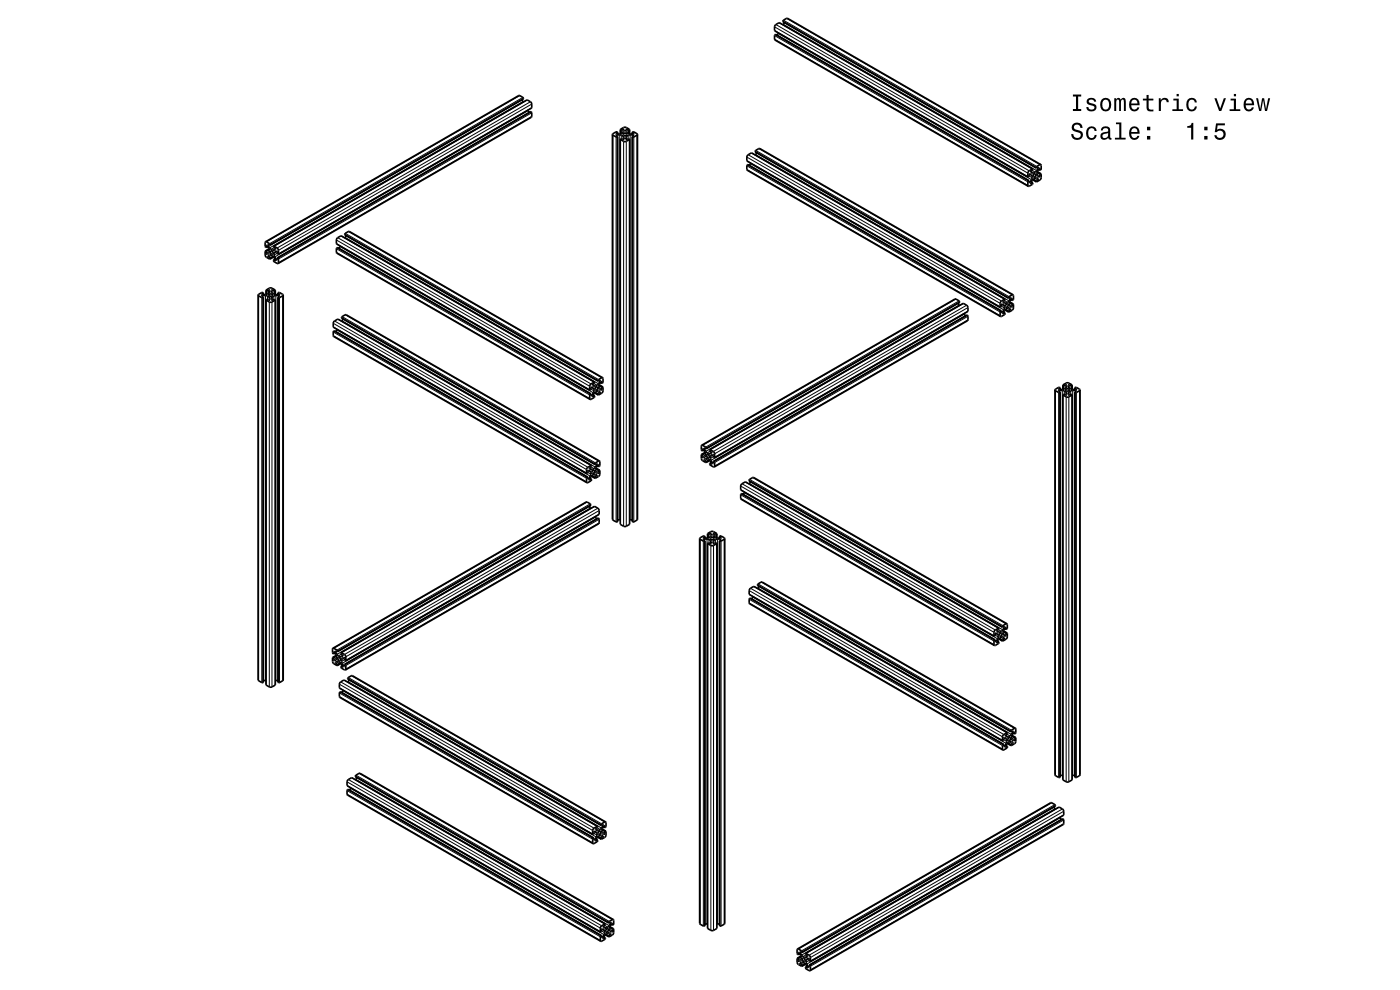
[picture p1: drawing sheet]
<svg xmlns="http://www.w3.org/2000/svg" width="297mm" height="210mm" viewBox="0 0 297 210" stroke-linecap="round" stroke-linejoin="round" font-family="sans-serif">
<g fill="none" stroke="#000" stroke-width=".21">
<path d="M164.3 7.5l53.8 31.1M164.3 6.5l53.8 31M164.3 5.7l53.8 31M164.3 8.3l53.8 31M164.4 7.3l53.8 31.1M164.5 7.3l53.8 31M164.6 5.2l53.7 31M165.1 7.1l53.7 31M165.3 4.8l53.7 31M166.1 4.6l53.7 31M166.1 4.5l53.7 31M166.2 5.2l53.7 31"/>
<path d="M166.2 4.3l53.7 31M166.9 3.9l53.7 31M110.3 20.3l-53.8 31M110.9 20.7l-53.7 31M110.9 21.6l-53.7 31M111 21l-53.7 31M111 20.9l-53.7 31M111.9 21.2l-53.8 31M112 23.5l-53.7 31M112.5 21.6l-53.7 31M112.6 23.7l-53.7 31M112.7 23.7l-53.7 31.1"/>
<path d="M112.8 24.7l-53.7 31M112.8 23.9l-53.7 31M112.8 22.8l-53.7 31.1M112.8 22.1l-53.7 31M130 28.7v81.6M130.7 29.1v81.6M130.7 28.2v.2M130.8 28.6v.3M130.9 29.1v81.6M131 28.1v.3M131 29v81.7M131.5 28.6v81.7"/>
<path d="M131.6 27.6v.8M131.6 29.6v81.7M131.7 27.6v.8M131.8 27.6v.8M131.9 28.7v.8M132.1 27.4v.8M132.2 28.9v.7M132.3 30v81.6M132.9 30v81.6M132.9 28.9v.7M133 27.4v.8M133.3 28.7v.8"/>
<path d="M133.3 27.6v.8M133.4 27.6v.8M133.5 27.6v.8M133.5 29.6v81.7M133.7 28.6v81.7M134.1 28.1v.3M134.1 29v81.7M134.2 29.1v81.6M134.3 28.6v.3M134.4 28.2v.2M134.5 29.1v81.6M135.1 28.7v81.6"/>
<path d="M158.4 35.2l53.8 31M158.4 34.1l53.8 31M158.4 33.3l53.8 31M158.4 35.9l53.8 31.1M158.5 35l53.8 31M158.6 34.9l53.8 31M158.7 32.8l53.8 31.1M159.2 34.7l53.7 31M159.4 32.4l53.7 31.1M160.2 32.2l53.7 31M160.2 32.1l53.7 31M160.3 32.8l53.7 31"/>
<path d="M160.3 31.9l53.8 31M161 31.5l53.7 31M218.3 38.5l.2 .2M218.3 37.3l.7 .4M218.3 37l.7 .3M218.7 38.9l.1 .1M218.7 36.4l.6 .3M218.8 38.6l.3 .2M219 36.2l.6 .3M219.1 38.1l.7 .4M219.2 38l.6 .4M219.2 38l.7 .3"/>
<path d="M219.5 37.8l.7 .3M220 37l.6 .3M220 36.6l.6 .4M220 36.5l.7 .4M220 36.4l.8 .5M220 35.5l.2 .2M220.3 35.9l.3 .2M220.5 35.7h.1M56.6 52.1h-.1M56.8 52.3l-.3 .2M57.1 51.9l-.2 .1M57.1 52.8l-.7 .5"/>
<path d="M57.1 52.9l-.6 .4M57.1 53l-.6 .4M57.1 53.4l-.6 .3M57.6 54.2l-.6 .3M57.9 54.3l-.6 .4M58 54.4l-.7 .4M58 54.5l-.7 .4M58.1 52.5l-.6 .4M58.3 55l-.2 .2M58.4 52.7l-.6 .4M58.5 55.3h-.1M58.8 53.4l-.6 .3"/>
<path d="M58.8 54.9l-.2 .1M58.8 53.7l-.6 .4M71.4 52.8l53.7 31M71.4 51.7l53.7 31M71.4 50.9l53.7 31M71.4 53.5l53.7 31M71.5 52.6l53.7 31M71.6 52.5l53.7 31M71.6 50.4l53.8 31M72.1 52.3l53.8 31M72.3 50l53.7 31.1M73.1 49.8l53.8 31"/>
<path d="M73.1 49.7l53.8 31M73.2 50.4l53.8 31M73.2 49.5l53.8 31M73.9 49.1l53.7 31M54.9 62.8v81.6M55.5 63.1v81.7M55.6 62.3v.2M55.7 62.7v.2M55.8 63.1v81.7M55.9 62.2v.3M55.9 63.1v81.6M56.3 62.7v81.6"/>
<path d="M56.5 61.6v.9M56.5 63.7v81.6M56.6 61.7v.8M56.7 61.7v.7M56.7 62.8v.7M57 61.5v.8M57.1 63v.7M57.1 64.1v81.6M57.7 64.1v81.6M57.8 63v.7M57.9 61.5v.8M58.1 62.8v.7"/>
<path d="M58.2 61.7v.7M58.3 61.7v.8M58.4 61.6v.9M58.4 63.7v81.6M58.5 62.7v81.6M59 62.2v.3M59 63.1v81.6M59.1 63.1v81.7M59.2 62.7v.2M59.3 62.3v.2M59.3 63.1v81.7M60 62.8v81.6"/>
<path d="M70.7 70.4l53.7 31M70.7 69.3l53.7 31.1M70.7 68.6l53.7 31M70.7 71.2l53.7 31M70.8 70.2l53.7 31.1M70.9 70.2l53.7 31M71 68.1l53.7 31M71.5 70l53.7 31M71.6 67.7l53.8 31M72.5 67.5l53.7 31M72.5 67.4l53.7 31M72.6 68.1l53.7 31"/>
<path d="M72.6 67.2l53.7 31M73.2 66.8l53.8 31M202.8 63.4l-53.7 31.1M203.5 63.8l-53.8 31M203.5 64.7l-53.8 31M203.6 64.1l-53.8 31.1M203.6 64l-53.8 31M204.4 64.4l-53.7 31M204.6 66.6l-53.8 31.1M205.1 64.7l-53.8 31.1M205.1 66.8l-53.7 31.1M205.2 66.9l-53.7 31"/>
<path d="M205.3 67.8l-53.7 31.1M205.3 67.1l-53.7 31M205.3 66l-53.7 31M205.3 65.2l-53.7 31.1M212.4 66.2l.2 .1M212.4 64.9l.7 .4M212.5 64.6l.6 .3M212.8 66.5l.1 .1M212.8 64l.6 .3M212.9 66.2l.3 .2M213.1 63.8l.6 .3M213.2 65.7l.7 .4"/>
<path d="M213.3 65.6l.6 .4M213.3 65.6l.7 .3M213.6 65.4l.7 .4M214.1 64.6l.6 .4M214.1 64.3l.6 .3M214.1 64.2l.7 .3M214.2 64.1l.7 .4M214.2 63.2l.2 .1M214.5 63.5l.2 .2M214.6 63.3l.1 .1M124.7 99.9l.6 .3M125.1 99.2l.6 .4"/>
<path d="M125.4 83.8l.2 .1M125.4 82.5l.6 .4M125.4 99l.6 .4M125.4 82.2l.6 .3M125.7 84.1l.1 .1M125.7 81.6l.7 .3M125.8 83.8l.3 .2M126 81.4l.7 .3M126.1 83.3l.8 .4M126.2 83.2l.7 .4M126.3 83.2l.6 .3M126.4 99.9l.6 .3"/>
<path d="M126.4 99.5l.6 .4M126.4 99.4l.6 .4M126.4 99.3l.7 .4M126.4 98.4l.2 .1M126.6 83l.6 .4M126.7 98.8l.3 .2M126.9 98.6h.1M127 82.2l.7 .4M127 81.8l.7 .4M127.1 81.8l.6 .3M127.1 81.7l.7 .4M127.1 80.8l.2 .1"/>
<path d="M127.4 81.1l.3 .2M127.6 80.9h.1M149.2 95.2l-.2 .1M149.3 95.5l-.3 .1M149.6 95.1l-.2 .1M149.6 96l-.7 .4M149.7 96.1l-.7 .4M149.7 96.2l-.7 .3M149.7 96.5l-.7 .4M150.1 97.3l-.6 .4M150.4 97.5l-.6 .4M150.5 97.6l-.7 .3"/>
<path d="M150.6 97.6l-.8 .5M150.7 95.7l-.7 .4M150.9 98.1l-.3 .2M151 95.9l-.6 .3M151 98.4l-.1 .1M151.3 96.5l-.6 .4M151.4 98.1l-.2 .1M151.4 96.9l-.7 .3M223.9 82.9v81.6M224.6 83.3v81.6M224.6 82.5v.1M224.7 82.8v.3"/>
<path d="M224.8 83.3v81.6M224.9 82.3v.3M224.9 83.2v81.7M225.4 82.8v81.7M225.5 81.8v.8M225.5 83.8v81.7M225.6 81.8v.8M225.7 81.8v.8M225.8 82.9v.8M226 81.6v.8M226.1 83.1v.7M226.2 84.2v81.6"/>
<path d="M226.7 84.2v81.6M226.8 83.1v.7M226.9 81.6v.8M227.1 82.9v.8M227.2 81.8v.8M227.3 81.8v.8M227.4 81.8v.8M227.4 83.8v81.7M227.6 82.8v81.7M228 82.3v.3M228 83.2v81.7M228.1 83.3v81.6"/>
<path d="M228.2 82.8v.3M228.3 82.5v.1M228.3 83.3v81.6M229 82.9v81.6M124.6 106.5l-53.8 31M124.7 101.4l.2 .1M124.7 100.2l.6 .4M125 101.8h.1M125.2 101.5l.2 .2M125.2 106.9l-53.7 31M125.2 107.8l-53.7 31M125.3 107.2l-53.7 31"/>
<path d="M125.3 107.1l-53.7 31M125.5 101l.7 .4M125.5 100.9l.7 .4M125.6 100.8l.6 .4M125.9 100.7l.6 .3M126.2 107.4l-53.8 31M126.3 109.7l-53.7 31M126.8 107.8l-53.7 31M126.9 109.9l-53.7 31M127 109.9l-53.7 31.1M127.1 110.9l-53.7 31M127.1 110.1l-53.7 31.1"/>
<path d="M127.1 109.1l-53.7 31M127.1 108.3l-53.7 31M148.5 114.4v81.7M149.2 114.8v81.6M149.2 114v.1M149.4 114.3v.3M149.4 114.8v81.6M149.5 113.8v.3M149.5 114.7v81.7M150 114.3v81.7M150.1 113.3v.8M150.1 115.3v81.7"/>
<path d="M150.2 113.3v.8M150.3 113.3v.8M150.4 114.4v.8M150.6 113.2v.7M150.7 114.6v.7M150.8 115.7v81.7M151.4 115.7v81.7M151.4 114.6v.7M151.6 113.2v.7M151.8 114.4v.8M151.9 113.3v.8M152 113.3v.8"/>
<path d="M152 115.3v81.7M152.2 114.3v81.7M152.6 113.8v.3M152.6 114.7v81.7M152.7 114.8v81.6M152.8 114.3v.3M152.9 114v.1M153 114.8v81.6M153.6 114.4v81.7M157.1 104.9l53.8 31.1M157.1 103.9l53.8 31M157.1 103.1l53.8 31"/>
<path d="M157.1 105.7l53.8 31M157.2 104.8l53.8 31M157.3 104.7l53.8 31M157.4 102.6l53.8 31M157.9 104.5l53.7 31M158.1 102.2l53.7 31.1M158.9 102l53.7 31M158.9 101.9l53.7 31M159 102.6l53.7 31M159 101.7l53.7 31M159.7 101.3l53.7 31M70.9 138.3h-.1"/>
<path d="M71.1 138.5l-.3 .2M71.4 138.1l-.2 .2M71.4 139l-.7 .5M71.4 139.1l-.6 .4M71.4 139.2l-.6 .4M71.4 139.6l-.6 .3M72.4 138.8l-.6 .3M72.7 139l-.6 .3M73.1 139.6l-.6 .3M73.1 139.9l-.6 .4M158.9 127.1l53.8 31M158.9 126l53.8 31.1"/>
<path d="M158.9 125.3l53.8 31M158.9 127.9l53.8 31M159 126.9l53.8 31M159.1 126.9l53.8 31M159.2 124.8l53.8 31M159.7 126.7l53.7 31M159.9 124.4l53.7 31M160.7 124.2l53.7 31M160.7 124.1l53.7 31M160.8 124.8l53.7 31M160.8 123.9l53.7 31M161.5 123.5l53.7 31"/>
<path d="M211.1 136l.2 .1M211.1 134.7l.7 .4M211.2 134.4l.6 .3M211.5 136.3l.1 .1M211.5 133.8l.6 .3M211.6 136l.3 .2M211.8 133.6l.6 .3M211.9 135.5l.7 .4M212 135.4l.6 .4M212 135.4l.7 .3M212.3 135.2l.7 .4M212.8 134.4l.6 .4"/>
<path d="M212.8 134l.6 .4M212.8 133.9l.7 .4M212.9 133.9l.7 .4M212.9 132.9l.2 .2M213.1 133.3l.3 .2M213.3 133.1h.1M71.9 140.4l-.6 .3M72 147l53.7 31M72 145.9l53.7 31M72 145.1l53.7 31.1M72 147.7l53.7 31.1M72.1 146.8l53.7 31"/>
<path d="M72.2 140.6l-.6 .3M72.2 146.7l53.7 31.1M72.3 140.6l-.7 .4M72.3 144.6l53.7 31.1M72.3 140.7l-.7 .4M72.6 141.2l-.2 .2M72.8 141.5l-.1 .1M72.8 146.5l53.7 31.1M72.9 144.3l53.8 31M73.1 141.1l-.2 .2M73.8 144l53.7 31.1M73.8 143.9l53.7 31"/>
<path d="M73.9 144.6l53.7 31M73.9 143.7l53.7 31M74.5 143.3l53.8 31.1M212.9 158.1l.2 .1M212.9 156.9l.7 .4M213 156.5l.6 .4M213.3 158.5h.1M213.3 155.9l.6 .4M213.4 158.2l.3 .2M213.6 155.7l.6 .4M213.7 157.7l.7 .4M213.8 157.6l.6 .4"/>
<path d="M213.8 157.5l.7 .4M214.1 157.4l.7 .3M214.6 156.5l.6 .4M214.6 156.2l.6 .4M214.6 156.1l.7 .4M214.7 156l.7 .4M214.7 155.1l.2 .1M215 155.5l.2 .2M215.1 155.2l.1 .1M73.6 167.7l53.8 31M73.6 166.6l53.8 31M73.6 165.8l53.8 31.1"/>
<path d="M73.6 168.5l53.8 31M73.7 167.5l53.8 31M73.8 167.4l53.8 31.1M73.9 165.4l53.7 31M74.4 167.2l53.7 31.1M74.6 165l53.7 31M75.4 164.7l53.7 31.1M75.4 164.6l53.7 31.1M75.5 165.3l53.7 31.1M75.5 164.4l53.7 31.1M76.2 164l53.7 31.1M126 178l.2 .1"/>
<path d="M126 176.8l.6 .3M126 176.4l.6 .4M126.3 178.3l.2 .1M126.4 175.8l.6 .3M126.5 178.1l.3 .1M126.7 175.6l.6 .4M126.8 177.5l.7 .5M126.8 177.5l.7 .3M126.9 177.4l.6 .4M127.2 177.2l.6 .4M127.7 176.4l.6 .4M127.7 176.1l.6 .3"/>
<path d="M127.7 176l.7 .4M127.7 175.9l.7 .4M127.7 175l.2 .1M128 175.4l.3 .1M128.2 175.1l.1 .1M223.1 170.3l-53.7 31M223.8 170.7l-53.8 31M223.8 171.6l-53.7 31M223.9 170.9l-53.7 31M223.9 171l-53.7 31M224.7 171.2l-53.7 31M224.9 173.5l-53.7 31"/>
<path d="M225.4 171.6l-53.8 31M225.5 173.7l-53.8 31M225.6 173.7l-53.8 31.1M225.7 172.1l-53.8 31M225.7 172.9l-53.8 31M225.7 173.9l-53.8 31.1M225.7 174.7l-53.8 31M127.6 198.7l.2 .1M127.6 197.5l.7 .3M127.6 197.1l.7 .4M128 199l.1 .1M128 196.5l.6 .4"/>
<path d="M128.1 198.8l.3 .1M128.3 196.3l.6 .4M128.4 198.2l.7 .5M128.5 198.2l.6 .3M128.5 198.1l.7 .4M128.8 197.9l.7 .4M129.3 197.1l.6 .4M129.3 196.8l.6 .3M129.3 196.7l.7 .4M129.3 196.6l.8 .4M129.4 195.7l.2 .1M129.6 196.1l.3 .1"/>
<path d="M129.8 195.8l.1 .1M169.5 202.1h-.1M169.6 202.3l-.2 .2M169.9 201.9l-.2 .1M169.9 202.8l-.7 .5M170 202.9l-.7 .4M170 203l-.6 .4M170 203.4l-.6 .3M170.5 204.2l-.7 .3M170.8 204.4l-.7 .3M170.8 204.4l-.6 .4M170.9 204.5l-.7 .4"/>
<path d="M171 202.5l-.6 .4M171.2 205l-.3 .2M171.3 202.7l-.6 .4M171.3 205.3h-.1M171.6 203.4l-.6 .3M171.7 203.7l-.7 .4M171.7 204.9l-.2 .2"/>
</g>
<g fill="none" stroke="#000" stroke-width=".35">
<path d="M165.1 7l-.2 .5M166.4 4.8l-.3 .5M110.7 21.2l.3 .4M111 21l-53.7 31M111 21v-.3l-.9-.4-53.8 31M111 21h.1M112 23.4l.3 .4M112.6 23.7h.1M112.6 23.7l-53.8 31M112.6 23.7l.2 .2-.1 1-53.7 31M129.9 28.5v81.7l1 .5 .1-.1v-81.6M129.9 28.5l.8 .6 .3-.1"/>
<path d="M131 29l-.3-.3 1-.1 .6 .4v.6l-.5-.2-.2 .1M131 28h-.3l-.8 .5M131 28v.4M131.6 29.5v81.7l.9 .5 1.1-.5v-81.7M131.6 29.5l.9 .5 1.1-.5M131.6 27.5l1.1-.5 .9 .5M131.6 27.5l.2 .1 .5-.2 .1 .1v.5l-.7 .4-1-.1 .3-.3M131.6 27.5v.9M132.2 28.4l.6-.1 .2 .2a.45 .45 0 0 1-.4 .3 .45 .45 0 0 1-.4-.4zM133.6 27.5l-.3 .1-.5-.2v.6l.7 .4 1-.1-.4-.2M133.6 27.5v.9M134.1 28h.4l.7 .5"/>
<path d="M134.1 28v.1M134.1 28v.4M134.1 29v81.6M134.1 29l.4-.3-1.1-.1-.6 .4v.5l.1 .1 .4-.2 .3 .1M134.1 29h.1M135.2 28.5v81.7l-.8 .5h-.3M135.2 28.5l-.8 .6-.3-.1M159.3 34.6l-.3 .5M160.5 32.4l-.3 .5M218.1 37.6l.2-.2 .1-.5h.1l.4 .3v.7l-.6 .9v-.5M218.3 38.3l-.2 .2v1M218.3 38.3l-53.7-31-.3 .2 .1 1 53.7 31"/>
<path d="M218.8 38.6l.3 .2M219.1 38.1l.8 .5M219.1 35.8l-.9 .6-.1 1.2M219.1 35.8l-53.8-31-.9 .6-.1 1.1 53.8 31.1M219.1 38.8l-.1 .3-.9 .4M219.1 38.8h.1M219.4 36.9l.3-.1 .1 .3-.2 .4-.3 .1-.1-.2zM219.8 35.6h.1M219.8 35.6l.5-.1-.5 .9-.7 .4-.4-.4 .4-.3v-.3M219.9 38.6v-.3l.4-.3-.5-.3-.7 .3-.4 .9 .4-.1M220.1 36.4l.7 .5M220.3 35.9l.3 .2"/>
<path d="M220.6 36.1v-.4l-.6 .8v.8l.6 .2v-.5l.2-.1M220.8 34.9l-.9 .4-.1 .3M220.8 34.9l-53.7-31-1 .5v.2l53.7 31M220.8 34.9l.1 1-.3 .2M220.8 36.9v1.1l-.9 .6M56.3 53.2v1.1l1 .7M56.3 51.3l.9 .4 .1 .3M56.3 51.3l-.1 .9 .3 .3M56.5 52.5l.1-.5 .5 .9v.7l-.5 .3-.1-.5-.2-.2M56.8 52.3l-.3 .2M57.1 52.8l-.8 .4M57.3 52l-.4-.2 .4 1 .7 .3 .4-.2 .1-.1-.4-.3-.1-.3"/>
<path d="M57.3 52h.1M57.3 55v-.3l-.4-.3v-.1l.4-.3 .7 .4 .4 .9-.4-.1M57.4 53.2l.4 .2 .1 .6-.4-.2zM58 55.2l.1 .3 .9 .4M58 52.2l53.8-31 1 .7v1l-53.8 31M58 52.2l1 .7v1M58.1 54.5l-.8 .5M58.3 55l-.3 .2M58.8 54.7l.3 .2-.1 1M59 53.9l-.2-.1-.1-.5-.5 .2v.8l.6 .8v-.4M72.2 52.2l-.3 .5M73.5 50l-.3 .5"/>
<path d="M54.8 62.6v81.6l.9 .6 .2-.1v-81.6M54.8 62.6l.7 .5h.4M55.9 63l-.4-.2 1-.1 .7 .4v.6l-.5-.2-.3 .1M55.9 62.1l-.3-.1-.8 .6M55.9 62.1v.4M56.4 61.6l1.1-.5 .9 .5M56.4 61.6l.3 .1 .4-.2 .1 .1v.5l-.6 .4-1.1-.1 .4-.3M56.4 63.6v81.7l.9 .5 1.1-.5v-81.7M56.4 63.6l.9 .5 1.1-.5M56.4 61.6v.9M57 62.5l.4-.2 .4 .3a.45 .45 0 0 1-.4 .2 .45 .45 0 0 1-.4-.3zM58.4 61.6l-.2 .1-.5-.2-.1 .6 .7 .4 1-.1-.3-.3"/>
<path d="M58.4 61.6v.9M59 62.1v.4M59 63.1v81.6M59 63l.3-.2-1-.1-.7 .4v.5l.1 .1 .5-.2 .2 .1M59 62.1l.3-.1 .8 .6M59 63v.1M59 62.1h.1M60.1 62.6v81.6l-.8 .6-.3-.1M60.1 62.6l-.8 .6-.3-.1M70.9 70.2l-.2 .2 .1 1 53.7 31M70.9 70.2h.1M70.9 70.2l53.8 31"/>
<path d="M71.5 69.9l-.3 .4M72.8 67.7l-.3 .4M203.3 64.3l.2 .5M204.5 66.5l.3 .5M212.2 65.2l.2-.2 .1-.5 .5 .3v.7l-.5 .9-.1-.5M212.4 65.9l-.2 .3 .1 .9M212.4 65.9l-53.7-31-.3 .2 .1 1 53.8 31M212.4 65.9h.1M212.9 66.2l.3 .2M213.2 65.7l.8 .5M213.2 63.5l-.9 .5-.1 1.2M213.2 63.5l-53.7-31.1-.9 .6-.1 1.2 53.7 31"/>
<path d="M213.2 66.4l-.1 .3-.8 .4M213.2 66.4h.1M213.5 64.6l.3-.1 .1 .2-.4 .5-.2-.2zM214 63.3l.4-.2-.5 .9-.6 .4-.5-.3 .4-.4v-.2M214 66.2v-.3l.4-.3-.5-.3-.6 .4-.5 .9 .4-.2M214.2 64l.8 .5M214.4 63.6l.4 .1M214.8 63.7l-.1-.4-.6 .9v.7l.4 .3 .2-.1v-.5l.3-.1M214.9 62.5l-.8 .4-.1 .4M214.9 62.5l-53.7-31-1 .6v.1l53.8 31.1M214.9 62.5l.1 1-.2 .2M215 64.5l-.1 1.2-.9 .5"/>
<path d="M125.1 82.8l.3-.2v-.5l.6 .3v.7l-.6 .9-.1-.5M125.3 83.5l-.2 .2 .1 1M125.3 83.5l-53.7-31-.2 .2v1l53.8 31M125.3 83.5h.1M125.5 98.7l-1 .6v1.1M125.5 98.7l-53.8-31-.9 .5-.1 1.2 53.8 31M125.7 99.8l.4-.1v.2l-.2 .5-.3 .1-.1-.3zM125.8 83.8l.3 .2M126.1 83.3l.8 .5M126.1 81.1l-.9 .5-.1 1.2M126.1 81.1l-53.7-31.1-.9 .6-.1 1.1 53.7 31.1M126.1 84h.1"/>
<path d="M126.2 84l-.2 .3-.8 .4M126.2 98.5l.4-.1-.4 .9-.7 .3-.5-.3 .4-.3 .1-.3M126.2 98.5h.1M126.4 82.2l.3-.2 .1 .3-.4 .5-.2-.2zM126.4 99.3l.8 .4M126.7 98.8l.3 .2M126.9 80.9l.4-.2-.5 .9-.6 .4-.5-.4 .4-.3v-.2M126.9 83.8v-.3l.4-.3-.5-.3-.6 .3-.5 1 .4-.2M127 99v-.5l-.2 .1a1.41 1.41 0 0 0-.3 1.7l.4 .1 .1-.5 .2-.2M127.1 81.6l.8 .5M127.2 97.8l-.9 .4-.1 .3M127.2 97.8l-53.8-31-.9 .5v.2l53.7 31"/>
<path d="M127.2 97.8l.1 1-.3 .2M127.2 99.7l-.1 1.2-.9 .6M127.4 81.1l.3 .2M127.7 81.3l-.1-.4-.5 .8v.8l.4 .3 .1-.1 .1-.5 .2-.1M127.7 81.3h.1M127.8 80.1l-.8 .4-.1 .4M127.8 80.1l-53.7-31-1 .6v.1l53.8 31.1M127.8 80.1l.1 1-.2 .2M127.9 82.1l-.1 1.2-.9 .5M148.8 96.4v1.1l1 .6M148.9 94.4l53.7-31 .9 .4 .1 .4-53.8 31M148.9 94.4l.9 .5v.3"/>
<path d="M148.9 94.4l-.1 1 .2 .3M149 95.7l.1-.5 .5 .9v.7l-.5 .3-.1-.6-.2-.1M149.3 95.5l-.3 .2M149.6 95.9l-.8 .5M149.8 98.1v-.2l-.4-.3v-.2l.5-.2 .6 .4 .5 .9-.4-.2M149.8 95.2l-.4-.2 .5 .9 .6 .4 .5-.4-.4-.3v-.2M150 96.4l.4 .2v.5l-.4-.2zM150.5 98.3l.2 .4 .8 .4M150.6 98.3h.1M150.6 95.4l53.7-31 1 .6v1.1l-53.7 31M150.6 95.4l1 .6v1.1M150.6 97.7l-.8 .4"/>
<path d="M150.9 98.1l-.3 .2M151.4 97.8l53.7-31 .2 .1v1.1l-53.8 31.1M151.4 97.8l.2 .3-.1 1M151.6 97.1l-.2-.1-.1-.6-.6 .3v.8l.6 .8 .1-.5M223.8 82.7v81.7l.8 .5h.3M223.8 82.7l.8 .6 .3-.1M224.9 83.2l-.3-.3 1-.1 .6 .4v.6l-.5-.2-.2 .1M224.9 83.2h.1M224.9 82.3l-.3-.1-.8 .5M224.9 82.3h.1M224.9 82.3v.3M224.9 83.2v81.6"/>
<path d="M225.5 83.7v81.7l.9 .5 1.1-.5v-81.7M225.5 83.7l.9 .6 1.1-.6M225.5 81.7l1-.5 1 .5M225.5 81.7l.2 .1 .5-.2 .1 .1-.1 .5-.6 .4-1-.1 .3-.2M225.5 81.7v.9M226.1 82.6l.5-.1 .3 .2a.45 .45 0 0 1-.5 .3 .45 .45 0 0 1-.3-.4zM227.5 81.7l-.3 .1-.5-.2v.6l.6 .4 1.1-.1-.4-.2M227.5 81.7v.9M228 82.3l.3-.1 .8 .5M228 82.3h.1M228 82.3v.3M228 83.2v81.6"/>
<path d="M228 83.2l.4-.3-.2-.1a1.42 1.42 0 0 0-1.6 .6l.2 .4 .4-.2 .3 .1M228 83.2h.1M229.1 82.7v81.7l-.8 .5h-.3M229.1 82.7l-.8 .6-.3-.1M124.5 100.4l.2-.1v-.5l.2-.1 .4 .3v.8l-.6 .8v-.4M124.7 101.2l-.3 .2 .1 1M125 107.4l.3 .5M125.2 101.5l.3 .2M125.4 101l.8 .5M125.5 101.7h.1M125.5 101.7l-.1 .3-.9 .4M126.2 101.5v-.3l.5-.3-.5-.4-.7 .4-.5 .9 .5-.1"/>
<path d="M126.3 109.6l.3 .5M131 110.3h.6M134.1 110.3h-.5M134.1 110.6v.1M148.4 114.2v81.7l1 .5h.1v-81.7M148.4 114.2l.8 .6 .3-.1M149.5 113.8l-.3-.1-.8 .5M149.5 114.7l-.3-.3h1l.7 .3-.1 .6-.5-.2-.2 .2M149.5 113.8v.3M150.1 113.2l.2 .1 .5-.2 .1 .1v.5l-.7 .4-1-.1 .3-.2M150.1 115.3v81.6l.9 .5 1.1-.5v-81.6M150.1 115.3l.9 .5 1.1-.5"/>
<path d="M150.1 113.2l1.1-.5 .9 .5M150.1 113.2v.9M150.8 114.1l.5-.1 .2 .3-.6 .2-.2-.3zM152.1 113.2l-.2 .1-.5-.2-.1 .6 .7 .4h1l-.4-.3M152.1 113.2v.9M152.6 114.7l.4-.3h-1.1l-.6 .3v.5l.1 .1 .5-.2 .2 .2M152.6 114.7h.1M152.6 113.8v.3M152.6 113.7h.4l.8 .5M152.6 113.7v.1M153.8 114.2v81.7l-.9 .5h-.3v-81.7M153.8 114.2l-.9 .6-.3-.1"/>
<path d="M157.3 104.7l-.2 .2 .1 1 53.8 31M157.4 104.7h-.1M157.4 104.7l53.7 31M157.9 104.4l-.2 .5M159.2 102.2l-.3 .5M70.6 139.5v1l1 .7M70.6 137.5l53.8-31 .9 .4v.3l-53.7 31M70.6 137.5l.9 .4 .1 .3M70.6 137.5l-.1 1 .3 .2M70.8 138.7l.1-.4 .5 .8v.8l-.5 .2-.1-.5-.2-.1M70.8 138.7h.1M71.1 138.5l-.3 .2"/>
<path d="M71.4 139l-.8 .5M71.6 138.2l-.4-.1 .4 .9 .7 .4 .5-.4-.4-.3-.1-.3M71.7 139.4l.3 .1 .2 .4v.3l-.3-.1a.5 .5 0 0 1-.2-.7zM72.3 138.4l53.8-31 1 .7v1l-53.8 31.1M72.3 138.4l1 .7v1.1M159.1 126.9l-.2 .2 .1 1 53.8 31M159.2 126.9h-.1M159.2 126.9l53.7 31M159.8 126.6l-.3 .4M161 124.4l-.3 .4M210.9 135l.2-.2v-.3l.2-.2 .5 .4a1.65 1.65 0 0 1-.6 1.5l-.1-.5M211.1 135.7l-.2 .2 .1 1"/>
<path d="M211.6 136l.3 .2M211.9 135.5l.8 .5M211.9 133.2l-.9 .6-.1 1.2M211.9 133.2l-53.7-31-1 .6v1.1l53.7 31.1M211.9 136.2h.1M211.9 136.2l-.1 .3-.8 .4M212.2 134.3l.3-.1 .1 .3-.2 .4-.3 .1-.1-.2zM212.7 136v-.3l.4-.3-.5-.3-.6 .3-.5 .9 .4-.1M212.7 133.1l.4-.2-.5 .9-.6 .4-.5-.4 .4-.3v-.3M212.7 133.1h-.1M212.9 133.8l.8 .5M213.1 133.3l.4 .2"/>
<path d="M213.5 133.5l-.1-.4-.6 .8v.8l.6 .2v-.5l.3-.1M213.6 132.3l-.9 .4-.1 .4M213.6 132.3l-53.7-31-1 .6v.1l53.7 31.1M213.6 132.3l.1 1-.2 .2M213.7 134.3l-.1 1.1-.9 .6M55.9 144.3l.5 .1M59 144.3l-.6 .1M59 144.7h.1M71.6 141.2v-.3l-.4-.3 .4-.3 .7 .3 .4 1-.3-.2M72.3 141.4l.1 .3 .9 .4M72.3 141.4h.1M72.4 140.7l-.8 .5"/>
<path d="M72.6 141.2l-.3 .2M72.8 146.4l-.3 .5M73.1 140.9l53.8-31 .1 .1v1.1l-53.7 31M73.1 140.9h.1M73.2 140.9l.2 .3-.1 .9M73.3 140.2l-.2-.2-.1-.5-.5 .3v.7l.6 .9v-.5M73.8 144l.1-.3 .8-.4 53.8 31M73.8 144v.1M73.8 144.1l53.7 31M74.1 144.2l-.3 .5M212.7 157.1l.2-.1 .1-.5 .5 .2v.8l-.5 .8-.1-.4M212.9 157.9l-.2 .2 .1 1"/>
<path d="M213.4 158.2l.3 .2M213.7 157.7l.8 .5M213.7 155.4l-.9 .6-.1 1.1M213.7 155.4l-53.7-31-1 .5v1.2l53.7 31M213.7 158.4h.1M213.7 158.4l-.1 .3-.8 .4M214 156.5l.3-.1 .1 .2-.4 .6-.2-.2zM214.5 158.2v-.3l.4-.3-.5-.4-.6 .4-.5 .9 .4-.1M214.5 155.2l.4-.1-.5 .9-.6 .3-.5-.3 .4-.3v-.3M214.5 155.2h.1M214.7 156l.8 .4M214.9 155.5l.4 .2"/>
<path d="M215.3 155.7l-.1-.5-.6 .9v.8l.4 .2h.2v-.5l.3-.2M215.4 154.5l-.9 .4v.3M215.4 154.5l-53.7-31-1 .5v.2l53.8 31M215.4 154.5l.1 1-.2 .2M215.5 156.4l-.1 1.2-.9 .6M74.4 167.1l-.2 .5M75.7 165l-.3 .4M125.8 177l.2-.1v-.5l.6 .2v.7l-.6 .9v-.4M125.9 177.8l-.2 .2 .1 1M126 177.8l-53.8-31.1-.2 .2 .1 1 53.7 31.1M126 177.8h-.1M126.5 178l.3 .2"/>
<path d="M126.7 177.6l.8 .4M126.8 175.3l-.9 .5-.1 1.2M126.8 175.3l-53.8-31-.9 .5-.1 1.2 53.8 31M126.8 178.2l-.1 .4-.9 .4M126.8 178.2h.1M127 176.4l.4-.1 .1 .2-.4 .5-.3-.2zM127.5 175.1h.1M127.5 175.1l.4-.2-.4 .9-.7 .4-.5-.3 .5-.4v-.2M127.5 178v-.2l.5-.4-.5-.3-.7 .4-.4 .9 .4-.2M127.7 175.8l.8 .5M128 175.4l.3 .2M128.3 175.5v-.4l-.6 .9v.7l.4 .3 .1-.1 .1-.5 .2-.1"/>
<path d="M128.3 175.5v.1M128.5 174.3l-.9 .4-.1 .4M128.5 174.3l.1 1-.3 .3M128.5 176.3l-.1 1.2-.9 .5M223.6 171.2l.3 .5M224.8 173.4l.3 .5M224.9 164.8v.1M224.9 164.5h.6M228 164.5h-.5M228 164.8v.1M127.4 197.7l.2-.1 .1-.5 .5 .2v.7l-.6 .9v-.4M127.6 198.5l-.2 .2v1"/>
<path d="M127.6 198.5l-53.7-31.1-.3 .3 .1 .9 53.7 31.1M128.1 198.7l.3 .2M128.4 198.3l.8 .4M128.4 196l-.9 .5-.1 1.2M128.4 196l-53.8-31-.9 .5v1.2l53.7 31M128.4 198.9h.1M128.4 199l-.1 .3-.9 .4M128.7 197.1l.3-.1 .1 .2-.4 .5-.2-.2zM129.1 195.8l.5-.2-.5 .9-.6 .4-.5-.3 .4-.3v-.3M129.2 198.7v-.2l.4-.4-.5-.3-.7 .4-.4 .9 .4-.2M129.4 196.6l.8 .4M129.6 196.1l.3 .2"/>
<path d="M129.9 196.3v-.5l-.6 .9v.7l.4 .3 .2-.1v-.5l.3-.1M130.1 195.1l-.9 .4-.1 .3M130.1 195.1l-53.7-31.1-1 .6v.2l53.7 31M130.1 195.1l.1 .9-.3 .3M130.2 197l-.1 1.2-.9 .5M149.5 196h.6M152.6 196h-.5M169.1 203.3v1l1 .7M169.2 201.3l.9 .4 .1 .3M169.2 201.3l53.7-31 .9 .4 .1 .3-53.8 31M169.2 201.3l-.1 1 .2 .2M169.4 202.5v-.5l.6 .9v.8l-.6 .2v-.5l-.3-.1"/>
<path d="M169.4 202.5h-.1M169.7 202.3l-.4 .2M169.9 202.8l-.8 .5M170.1 202l-.4-.1 .5 .9 .6 .4 .5-.3v-.1l-.4-.3v-.3M170.1 205v-.3l-.4-.3v-.1l.5-.2 .6 .3 .5 1-.4-.2M170.2 202h-.1M170.3 203.2a.46 .46 0 0 1 .4 .3 .46 .46 0 0 1 0 .5l-.5-.4zM170.9 205.2l.1 .3 .8 .4M170.9 205.2h.1M170.9 202.2l1 .7v1.1M170.9 202.2l53.7-31 1 .7v1l-53.7 31.1M170.9 204.5l-.8 .5"/>
<path d="M171.2 205l-.3 .2M171.7 204.7l.2 .3-.1 .9M171.7 204.7l53.7-31 .2 .1v1.1l-53.8 31M171.7 204.7h.1M171.9 204l-.2-.2-.1-.5-.5 .3v.7l.5 .9 .1-.5"/>
</g>
<g fill="#000">
<path d="M227.7 26.3a.97 .97 0 0 0-.3 1.1 .97 .97 0 0 0 .9 .6 .77 .77 0 0 1 .9 .9 .84 .84 0 0 1-.9 .3 .84 .84 0 0 1-.6-.8h-.5a1.21 1.21 0 0 0 1.5 1.3 1.21 1.21 0 0 0 .8-1.8l-.8-.3a.72 .72 0 0 1-.9-.6 .7 .7 0 0 1 .8-.6 .7 .7 0 0 1 .6 .7h.5a1.17 1.17 0 0 0-.8-1.1 1.17 1.17 0 0 0-1.2 .3zM230.7 27.2a1.53 1.53 0 0 0 .8 2.5 1.05 1.05 0 0 0 1.2-1.1h-.5a.67 .67 0 0 1-.6 .7 .67 .67 0 0 1-.7-.6 1.12 1.12 0 0 1 .7-1.5 .6 .6 0 0 1 .6 .6h.4a1.09 1.09 0 0 0-.7-1 1.09 1.09 0 0 0-1.2 .4zM233.8 27l-.3 .7h.4a.55 .55 0 0 1 .7-.6 .55 .55 0 0 1 .4 .8l-.2 .1a1 1 0 0 0-1.1 .2 1 1 0 0 0-.2 1 .94 .94 0 0 0 1.6 0l.1 .3 .6 .1v-.3l-.3-.1v-1.6a1.02 1.02 0 0 0-1.7-.6zM234 28.5l1.1-.3a.77 .77 0 0 1-.2 .9 .77 .77 0 0 1-.9 .1zM236.7 26v.3h.7v2.9h-.9v.4h2.3v-.4h-.9v-3.2zM239.8 27.2a1.54 1.54 0 0 0 .8 2.5 1.06 1.06 0 0 0 1.1-.9h-.4l-.2 .4-.4 .1a.75 .75 0 0 1-.7-.9h1.8a1.17 1.17 0 0 0-.5-1.4 1.17 1.17 0 0 0-1.5 .2zM240.2 27.4a.66 .66 0 0 1 .8-.1 .66 .66 0 0 1 .3 .7h-1.3zM243.3 28.8v.8h.7v-.8zM243.3 26.9v.7h.7v-.7z" fill-rule="evenodd"/>
<path d="M227.6 20v.5h.7v2.6h-.7v.4h1.8v-.4h-.7v-2.6h.7v-.5zM230.8 21a.75 .75 0 0 0-.2 .8 .75 .75 0 0 0 .7 .5l.8 .4a.63 .63 0 0 1-.6 .6 .63 .63 0 0 1-.6-.6h-.4a1.07 1.07 0 0 0 1.1 .9 1.07 1.07 0 0 0 1-1.2l-.4-.3-1.1-.3a.54 .54 0 0 1 .4-.7 .54 .54 0 0 1 .6 .5h.4a1.03 1.03 0 0 0-.7-.9 1.03 1.03 0 0 0-1 .3zM233.7 21.1a1.53 1.53 0 0 0 .9 2.5 1.48 1.48 0 0 0 1.1-1.4 1.48 1.48 0 0 0-1.1-1.5l-.5 .1zM234 21.4a.67 .67 0 0 1 .7-.2 .67 .67 0 0 1 .5 .5 1.11 1.11 0 0 1-.6 1.6 1.17 1.17 0 0 1-.6-1.9zM236.4 20.8v2.7h.4v-1.8l.2-.5 .3-.1 .1 .3v2.1h.4v-2l.4-.4 .2 .1v.4v1.9h.4v-1.8a.69 .69 0 0 0-.5-1l-.5 .4-.2-.3-.3-.1-.5 .4v-.3zM239.8 21.1a1.54 1.54 0 0 0 .8 2.5 1.06 1.06 0 0 0 1.1-.8h-.4l-.2 .3-.4 .1a.75 .75 0 0 1-.7-.9h1.8a1.17 1.17 0 0 0-.5-1.3 1.17 1.17 0 0 0-1.5 .1zM240.2 21.3a.66 .66 0 0 1 .8-.1 .66 .66 0 0 1 .3 .7h-1.3zM243.2 20.1v.8h-.7v.4h.7l.1 1.8a1.05 1.05 0 0 0 1.4 .5v-.4a.68 .68 0 0 1-1-.3v-1.6h1v-.4h-1v-.8zM245.8 20.8v2.7h.5v-1.5a.66 .66 0 0 1 .3-.8 .66 .66 0 0 1 .9 .2v.3h.4a.89 .89 0 0 0-.6-.9 .89 .89 0 0 0-1.1 .5v-.5zM248.9 20.9v.4h.7v1.9h-.9v.3h2.3v-.3h-.9v-2.3zM249.6 19.9v.5h.5v-.5zM252 21.1a1.53 1.53 0 0 0 .8 2.5 1.06 1.06 0 0 0 1.1-1h-.4a.67 .67 0 0 1-.6 .7 .67 .67 0 0 1-.7-.6 1.12 1.12 0 0 1 .6-1.6 .6 .6 0 0 1 .7 .6h.4a1.09 1.09 0 0 0-.8-.9 1.09 1.09 0 0 0-1.1 .3zM257.6 20.8l1 2.7h.5l1-2.7h-.5l-.7 2.2-.8-2.2zM261.1 20.9v.4h.7v1.9h-.9v.3h2.2v-.3h-.9v-2.3zM261.8 19.9v.5h.4v-.5zM264.1 21.1a1.54 1.54 0 0 0 .8 2.5 1.06 1.06 0 0 0 1.1-.8h-.4l-.3 .3-.3 .1a.76 .76 0 0 1-.7-.9h1.7a1.17 1.17 0 0 0-.4-1.3 1.17 1.17 0 0 0-1.5 .1zM264.5 21.3a.66 .66 0 0 1 .8-.1 .66 .66 0 0 1 .3 .7h-1.3zM266.5 20.8l.6 2.7h.5l.4-2.3 .4 2.3h.4l.7-2.7h-.5l-.4 2.3-.4-2.3h-.5l-.4 2.3-.4-2.3z" fill-rule="evenodd"/>
<path d="M251.9 26.7v.4h.8v2.5h.4v-3.5h-.3a.77 .77 0 0 1-.9 .6zM255.5 28.8v.8h.7v-.8zM255.5 26.9v.7h.7v-.7zM258 26.2l-.3 1.8h.4a.79 .79 0 0 1 1.2-.2 .79 .79 0 0 1 0 1.2 .79 .79 0 0 1-1.2-.1v-.2h-.5a1.21 1.21 0 0 0 1.5 1 1.21 1.21 0 0 0 .8-1.6 1.21 1.21 0 0 0-1.7-.6l.1-.9h1.6v-.4z" fill-rule="evenodd"/>
</g>
</svg>
